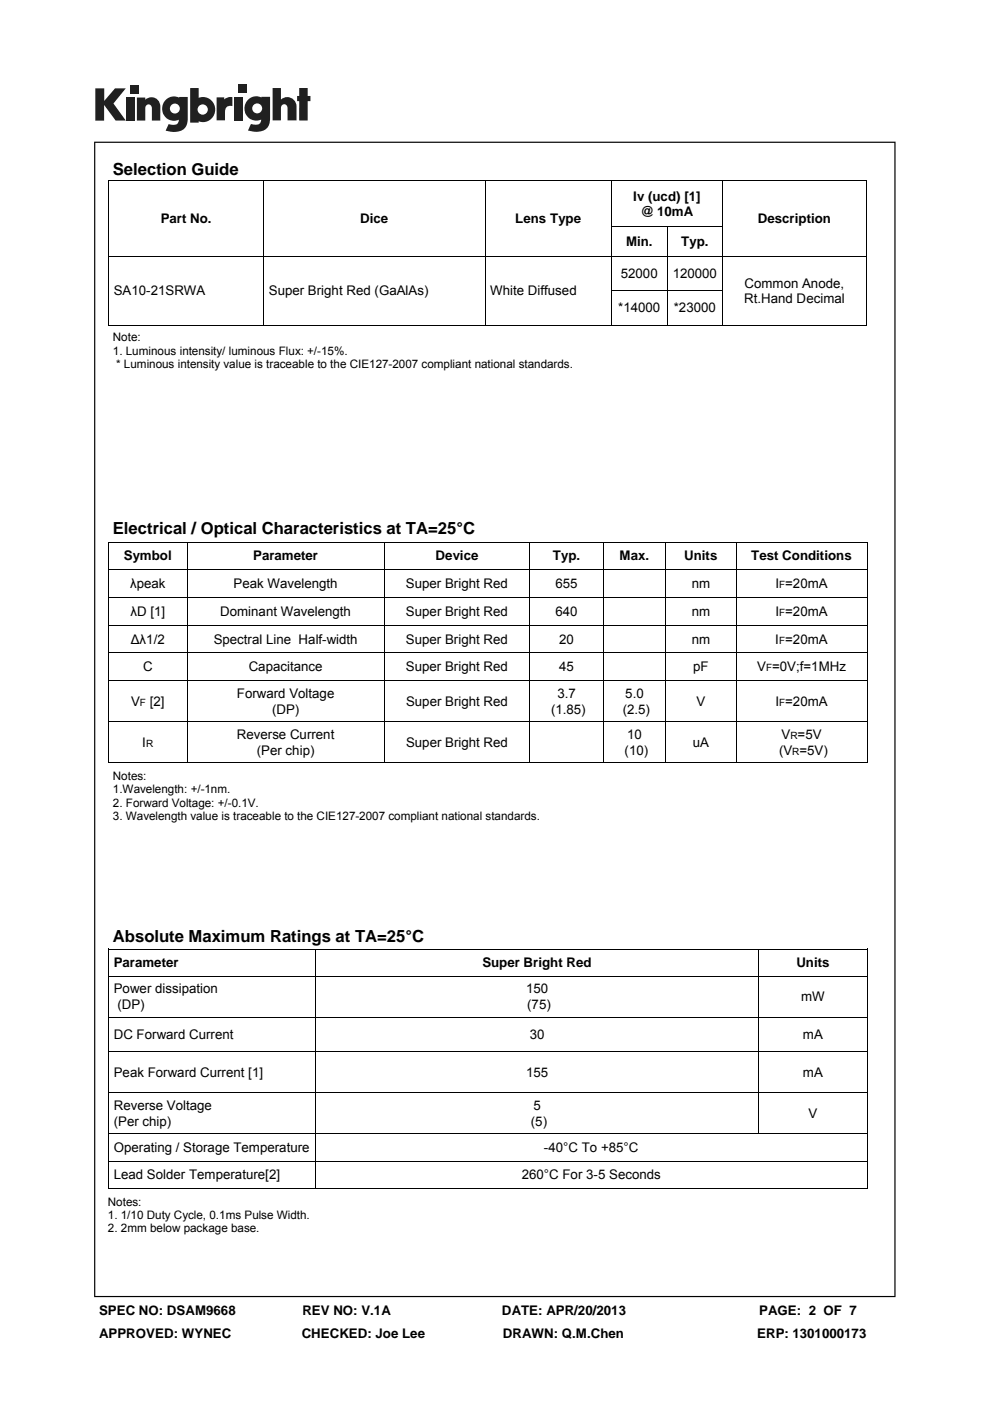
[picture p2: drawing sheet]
<svg xmlns="http://www.w3.org/2000/svg" width="210mm" height="297mm" viewBox="0 0 210 297" stroke-linecap="round" stroke-linejoin="round" font-family="sans-serif">
<defs><g id="words">
<g font-size="3.5">
<text x="23.9" y="37.1">Selection Guide</text>
<text x="23.9" y="113.3">Electrical / Optical Characteristics at TA=25°C</text>
<text x="23.9" y="199.7">Absolute Maximum Ratings at TA=25°C</text>
</g>
<g font-size="2.8">
<text x="34.1" y="47.3">Part No.</text>
<text x="76.4" y="47.3">Dice</text>
<text x="109.3" y="47.3">Lens Type</text>
<text x="134.3" y="42.6">Iv (ucd) [1]</text>
<text x="135.8" y="45.8">@ 10mA</text>
<text x="160.8" y="47.4">Description</text>
<text x="132.8" y="52.2">Min.</text>
<text x="144.5" y="52.2">Typ.</text>
<text x="131.7" y="58.9">52000</text>
<text x="142.7" y="58.9">120000</text>
<text x="24.1" y="62.6">SA10-21SRWA</text>
<text x="57" y="62.6">Super Bright Red (GaAlAs)</text>
<text x="104" y="62.6">White Diffused</text>
<text x="157.8" y="64.3">Rt.Hand Decimal</text>
<text x="157.9" y="61">Common Anode,</text>
<text x="131.1" y="66.2">*14000</text>
<text x="142.9" y="66.2">*23000</text>
<text x="26.2" y="118.8">Symbol</text>
<text x="53.7" y="118.8">Parameter</text>
<text x="92.4" y="118.8">Device</text>
<text x="117.3" y="118.8">Typ.</text>
<text x="131.4" y="118.8">Max.</text>
<text x="145.1" y="118.8">Units</text>
<text x="159.3" y="118.8">Test Conditions</text>
<text x="27.6" y="124.7">λpeak</text>
<text x="49.5" y="124.7">Peak Wavelength</text>
<text x="86.1" y="124.7">Super Bright Red</text>
<text x="117.8" y="124.7">655</text>
<text x="146.7" y="124.7">nm</text>
<text x="164.5" y="124.7">I =20mA</text>
<text x="27.7" y="130.6">λD [1]</text>
<text x="46.7" y="130.6">Dominant Wavelength</text>
<text x="86.1" y="130.6">Super Bright Red</text>
<text x="117.8" y="130.6">640</text>
<text x="146.7" y="130.6">nm</text>
<text x="164.5" y="130.6">I =20mA</text>
<text x="27.7" y="136.5">Δλ1/2</text>
<text x="45.3" y="136.5">Spectral Line Half-width</text>
<text x="86.1" y="136.5">Super Bright Red</text>
<text x="118.6" y="136.5">20</text>
<text x="146.7" y="136.5">nm</text>
<text x="164.4" y="136.5">I =20mA</text>
<text x="30.3" y="142.4">C</text>
<text x="52.7" y="142.4">Capacitance</text>
<text x="86.1" y="142.4">Super Bright Red</text>
<text x="118.6" y="142.4">45</text>
<text x="147" y="142.4">pF</text>
<text x="160.6" y="142.4">V =0V;f=1MHz</text>
<text x="27.8" y="149.7">V</text>
<text x="31.8" y="149.7">[2]</text>
<text x="50.2" y="148">Forward Voltage</text>
<text x="86.1" y="149.7">Super Bright Red</text>
<text x="118.2" y="148">3.7</text>
<text x="132.6" y="148">5.0</text>
<text x="147.7" y="149.7">V</text>
<text x="164.5" y="149.7">I =20mA</text>
<text x="57.7" y="151.3">(DP)</text>
<text x="116.9" y="151.3">(1.85)</text>
<text x="132.1" y="151.3">(2.5)</text>
<text x="30.2" y="158.4">I</text>
<text x="50.2" y="156.7">Reverse Current</text>
<text x="54.5" y="160">(Per chip)</text>
<text x="86.1" y="158.4">Super Bright Red</text>
<text x="132.5" y="160">(10)</text>
<text x="133" y="156.7">10</text>
<text x="147" y="158.4">uA</text>
<text x="165.2" y="160">(V =5V)</text>
<text x="165.8" y="156.7">V =5V</text>
<text x="24.1" y="205.1">Parameter</text>
<text x="102.3" y="205.1">Super Bright Red</text>
<text x="168.9" y="205.1">Units</text>
<text x="24.1" y="210.6">Power dissipation</text>
<text x="24.9" y="213.9">(DP)</text>
<text x="111.6" y="210.6">150</text>
<text x="111.8" y="213.9">(75)</text>
<text x="169.9" y="212.3">mW</text>
<text x="24.1" y="220.3">DC Forward Current</text>
<text x="112.4" y="220.3">30</text>
<text x="170.3" y="220.3">mA</text>
<text x="24.1" y="228.3">Peak Forward Current [1]</text>
<text x="111.6" y="228.3">155</text>
<text x="170.3" y="228.3">mA</text>
<text x="24.1" y="235.4">Reverse Voltage</text>
<text x="24.1" y="238.6">(Per chip)</text>
<text x="112.6" y="238.6">(5)</text>
<text x="113.1" y="235.4">5</text>
<text x="171.5" y="237">V</text>
<text x="24.1" y="244.3">Operating / Storage Temperature</text>
<text x="115.4" y="244.3">-40°C To +85°C</text>
<text x="24.1" y="250">Lead Solder Temperature[2]</text>
<text x="110.7" y="250">260°C For 3-5 Seconds</text>
<text x="21" y="278.7">SPEC NO: DSAM9668</text>
<text x="64.1" y="278.7">REV NO: V.1A</text>
<text x="106.5" y="278.7">DATE: APR/20/2013</text>
<text x="161" y="278.7">PAGE: 2 OF 7</text>
<text x="21" y="283.6">APPROVED: WYNEC</text>
<text x="64" y="283.6">CHECKED: Joe Lee</text>
<text x="106.7" y="283.6">DRAWN: Q.M.Chen</text>
<text x="160.6" y="283.6">ERP: 1301000173</text>
</g>
<g font-size="2.5">
<text x="23.9" y="72.4">Note:</text>
<text x="23.9" y="75.2">1. Luminous intensity/ luminous Flux: +/-15%.</text>
<text x="24.6" y="78">* Luminous intensity value is traceable to the CIE127-2007 compliant national standards.</text>
<text x="23.9" y="165.4">Notes:</text>
<text x="23.9" y="168.2">1.Wavelength: +/-1nm.</text>
<text x="23.9" y="171.1">2. Forward Voltage: +/-0.1V.</text>
<text x="23.9" y="173.9">3. Wavelength value is traceable to the CIE127-2007 compliant national standards.</text>
<text x="22.9" y="255.6">Notes:</text>
<text x="22.9" y="258.5">1. 1/10 Duty Cycle, 0.1ms Pulse Width.</text>
<text x="22.9" y="261.3">2. 2mm below package base.</text>
</g>
<g font-size="2.1">
<text x="165.2" y="124.7">F</text>
<text x="165.2" y="130.6">F</text>
<text x="165.2" y="136.5">F</text>
<text x="162.5" y="142.4">F</text>
<text x="29.7" y="149.7">F</text>
<text x="165.2" y="149.7">F</text>
<text x="31" y="158.4">R</text>
<text x="167.6" y="156.7">R</text>
<text x="168" y="160">R</text>
</g>
</g></defs>
<g fill="#231f20">
<path d="M20.2 18.7h1.9v2.7l2.3-2.7h2.3l-2.6 3.2 2.6 3.7h-2.2l-2.4-3.3v3.3h-1.9z"/>
<path d="M26.7 20.7h1.8v4.9h-1.8z"/>
<path d="M49.6 20.7h1.8v4.9h-1.8z"/>
<path d="M27.6 18h1.8v1.8h-1.8z"/>
<path d="M50.6 17.9h1.8v1.8h-1.8z"/>
<path d="M29 20.7h1.8v.4a1.9 1.9 0 0 1 2.2-.3 1.9 1.9 0 0 1 1 2v2.8h-1.8v-2.7a.7 .7 0 0 0-.7-.8 .7 .7 0 0 0-.7 .8v2.7h-1.8z"/>
<path d="M45.9 20.6h1.7v.5a2.02 2.02 0 0 1 1.7-.5v1.9h-.2a1.12 1.12 0 0 0-1.4 1.3v1.7h-1.8z"/>
<path d="M57.8 18.7h1.8v2.4a1.98 1.98 0 0 1 2.2-.3 1.98 1.98 0 0 1 1.1 2v2.7h-1.9v-2.6a.7 .7 0 0 0-.7-.8 .7 .7 0 0 0-.7 .8v2.6h-1.8z"/>
<path d="M63.5 18.7h1.8v1.6h.5v1.1h-.5v4.1h-1.8v-4.1h-.5v-1.1h.5z"/>
<path d="M40.3 18.7v7.3h1.8v-.3a2.63 2.63 0 0 0 3.5-2.5 2.63 2.63 0 0 0-3.5-2.5v-2zM41.9 23.2a1.1 1.1 0 0 1 2.2 0 1.1 1.1 0 0 1-2.2 0z"/>
<path d="M35.3 21a2.56 2.56 0 0 0-.6 3.3 2.56 2.56 0 0 0 3.2 1.1 1.09 1.09 0 0 1-1.5 1.1l-.6-.2-.7 1.4a5.3 5.3 0 0 0 3.8-.2 2.69 2.69 0 0 0 .9-2.4v-4.5h-1.8v.1l-.8-.2a2.44 2.44 0 0 0-1.9 .5zM36 23a1.06 1.06 0 0 1 2.1 0 1.06 1.06 0 0 1-2.1 0z"/>
<path d="M52.8 21a2.56 2.56 0 0 0-.6 3.3 2.56 2.56 0 0 0 3.2 1 1.09 1.09 0 0 1-1.5 1.1l-.7-.1-.6 1.4a5.3 5.3 0 0 0 3.7-.3 2.69 2.69 0 0 0 1-2.3v-4.6h-1.8v.2l-.9-.3a2.44 2.44 0 0 0-1.8 .6zM53.5 23a1.06 1.06 0 0 1 2.1 0 1.06 1.06 0 0 1-2.1 0z"/>
</g>
<path d="M20 30v245h169.9v-245zM20.2 30.3h169.5v244.5h-169.5z" fill="#000"/>
<g fill="none" stroke="#000" stroke-width=".21">
<path d="M22.9 38.4h161M23 38.3v30.5M55.9 38.4v15.9M102.9 38.4v15.9M129.7 38.4v9.6M153.3 38.4v9.6M183.8 38.3v30.5M23.1 54.4h160.6M55.9 54.5v14.3M102.9 54.5v14.3M129.6 48.1h23.7M129.7 48.1v6.2"/>
<path d="M129.7 54.5v14.3M141.6 48.2v6.1M141.6 54.5v14.3M153.3 48.1v6.2M153.3 54.5v14.3M22.9 68.9h161M129.6 61.5h23.7M22.9 114.9h161.1M23 114.9v46.7M39.7 115v5.6M81.5 115v5.6M112.4 115v5.6"/>
<path d="M128 115v5.6M141.2 115v5.6M156.2 115v5.6M183.9 114.9v46.7M23.1 120.7h160.7M23.1 126.7h160.7M23.1 132.6h160.7M23.1 138.4h160.7M39.7 120.8v5.8M39.7 126.7v5.8M39.7 132.6v5.7M39.7 138.5v5.8"/>
<path d="M81.5 120.8v5.8M81.5 126.7v5.8M81.5 132.6v5.7M81.5 138.5v5.8M112.4 120.8v5.8M112.4 126.7v5.8M112.4 132.6v5.7M112.4 138.5v5.8M128 120.8v5.8M128 126.7v5.8M128 132.6v5.7M128 138.5v5.8"/>
<path d="M141.2 120.8v5.8M141.2 126.7v5.8M141.2 132.6v5.7M141.2 138.5v5.8M156.2 120.8v5.8M156.2 126.7v5.8M156.2 132.6v5.7M156.2 138.5v5.8M23.1 144.3h160.7M23.1 153h160.7M39.7 144.4v8.6M39.7 153.1v8.5"/>
<path d="M81.5 144.4v8.6M81.5 153.1v8.5M112.4 144.4v8.6M112.4 153.1v8.5M128 144.4v8.6M128 153.1v8.5M141.2 144.4v8.6M141.2 153.1v8.5M156.2 144.4v8.6M156.2 153.1v8.5M22.9 161.7h161.1M22.9 201.2h161.1"/>
<path d="M23 201.1v50.7M23.1 207h160.7M23.1 215.7h160.7M66.9 201.3v5.6M66.9 207v8.6M66.9 215.7v7.2M160.9 201.3v5.6M160.9 207v8.6M160.9 215.7v7.2M183.9 201.1v50.7M23.1 223h160.7M23.1 231.7h160.7"/>
<path d="M66.9 223.1v8.5M66.9 231.8v8.5M160.9 223.1v8.5M160.9 231.8v8.5M22.9 251.9h161.1M23.1 240.4h160.7M23.1 246.2h160.7M66.9 240.5v5.6M66.9 246.3v5.5"/>
</g>
<use href="#words"/>
</svg>
